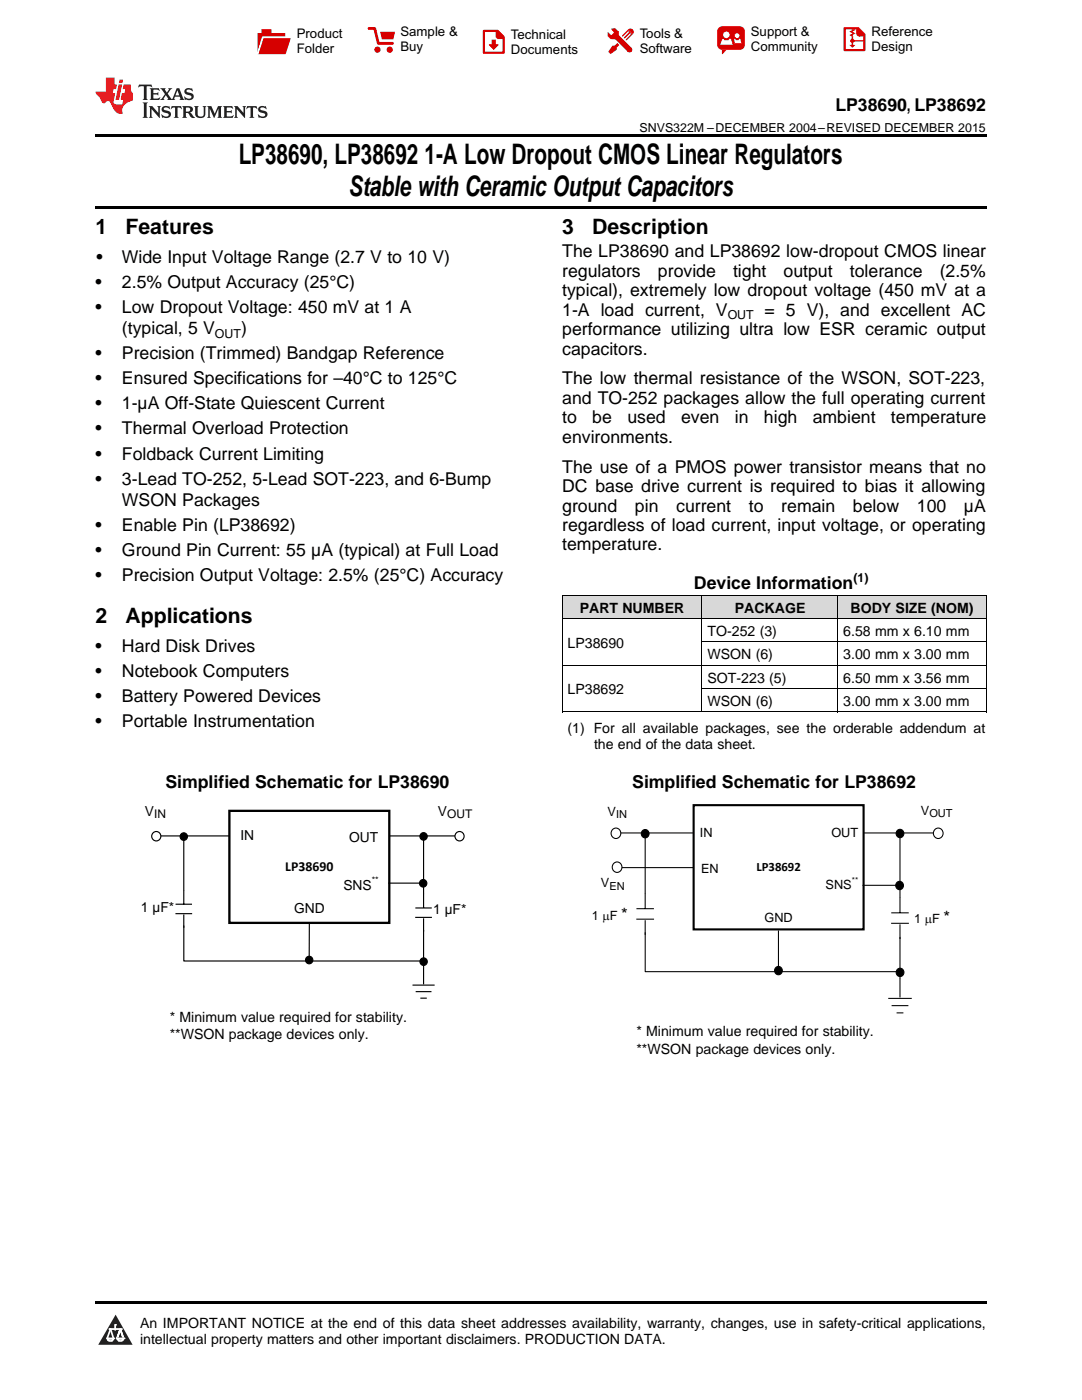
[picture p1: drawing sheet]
<svg xmlns="http://www.w3.org/2000/svg" width="216mm" height="279mm" viewBox="0 0 216 279" stroke-linecap="round" stroke-linejoin="round" font-family="sans-serif">
<defs><g id="words">
<g font-size="5.6">
<text x="47.6" y="32.8">LP38690, LP38692</text>
<text x="84.7" y="32.8">1-A Low Dropout CMOS Linear Regulators</text>
<text x="69.6" y="39.2">Stable with Ceramic OutputCapacitors</text>
</g>
<g font-size="4.2">
<text x="19" y="46.7">1</text>
<text x="25" y="46.7">Features</text>
<text x="112.2" y="46.7">3</text>
<text x="118.2" y="46.7">Description</text>
<text x="19" y="124.4">2</text>
<text x="25" y="124.4">Applications</text>
</g>
<g font-size="3.5">
<text x="166.7" y="22.2">LP38690, LP38692</text>
<text x="19.2" y="52.4">•</text>
<text x="24.3" y="52.4">Wide Input Voltage Range (2.7 V to 10 V)</text>
<text x="112.2" y="51.4">The LP38690 and LP38692 low-dropout CMOS linear</text>
<text x="19" y="57.4">•</text>
<text x="24.3" y="57.4">2.5% Output Accuracy (25°C)</text>
<text x="112.2" y="55.2">regulators</text>
<text x="112.2" y="59.1">typical), extremely low dropout voltage (450 mV at a</text>
<text x="131.3" y="55.2">provide</text>
<text x="146.3" y="55.2">tight</text>
<text x="156.4" y="55.2">output</text>
<text x="169.6" y="55.2">tolerance</text>
<text x="187.5" y="55.2">(2.5%</text>
<text x="19" y="62.4">•</text>
<text x="24.3" y="62.4">Low Dropout Voltage: 450 mV at 1 A</text>
<text x="112.2" y="63">1-A load current, V</text>
<text x="152.6" y="63">= 5 V), and excellent AC</text>
<text x="19" y="71.7">•</text>
<text x="24.3" y="66.7">(typical, 5 V</text>
<text x="24.3" y="71.7">Precision (Trimmed) Bandgap Reference</text>
<text x="48.1" y="66.7">)</text>
<text x="112.2" y="66.9">performance utilizing ultra low ESR ceramic output</text>
<text x="112.2" y="70.8">capacitors.</text>
<text x="19" y="76.7">•</text>
<text x="24.3" y="76.7">Ensured Specifications for –40°C to 125°C</text>
<text x="112.2" y="76.7">The low thermal resistance of the WSON, SOT-223,</text>
<text x="19" y="81.7">•</text>
<text x="24.3" y="81.7">1-µA Off-State Quiescent Current</text>
<text x="112.2" y="80.6">and TO-252 packages allow the full operating current</text>
<text x="19" y="86.7">•</text>
<text x="24.3" y="86.7">Thermal Overload Protection</text>
<text x="112.2" y="84.5">to</text>
<text x="112.2" y="88.4">environments.</text>
<text x="118.2" y="84.5">be</text>
<text x="125.2" y="84.5">used</text>
<text x="135.9" y="84.5">even</text>
<text x="146.6" y="84.5">in</text>
<text x="152.4" y="84.5">high</text>
<text x="162.2" y="84.5">ambient</text>
<text x="177.8" y="84.5">temperature</text>
<text x="19" y="91.7">•</text>
<text x="24.3" y="91.7">Foldback Current Limiting</text>
<text x="112.2" y="94.3">The use of a PMOS power transistor means that no</text>
<text x="19" y="96.7">•</text>
<text x="24.3" y="96.7">3-Lead TO-252, 5-Lead SOT-223, and 6-Bump</text>
<text x="24.3" y="101">WSON Packages</text>
<text x="112.2" y="98.2">DC base drive current is required to bias it allowing</text>
<text x="19" y="106">•</text>
<text x="24.3" y="106">Enable Pin (LP38692)</text>
<text x="112.2" y="102.1">ground</text>
<text x="112.2" y="106">regardless of load current, input voltage, or operating</text>
<text x="126.7" y="102.1">pin</text>
<text x="134.9" y="102.1">current</text>
<text x="149.4" y="102.1">to</text>
<text x="155.9" y="102.1">remain</text>
<text x="170.2" y="102.1">below</text>
<text x="182.9" y="102.1">100</text>
<text x="192.3" y="102.1">µA</text>
<text x="19" y="111">•</text>
<text x="24.3" y="111">Ground Pin Current: 55 µA (typical) at Full Load</text>
<text x="112.2" y="109.9">temperature.</text>
<text x="19" y="116">•</text>
<text x="24.3" y="116">Precision Output Voltage: 2.5% (25°C) Accuracy</text>
<text x="138.5" y="117.6">Device Information</text>
<text x="19" y="130.1">•</text>
<text x="24.3" y="130.1">Hard Disk Drives</text>
<text x="19" y="135.1">•</text>
<text x="24.3" y="135.1">Notebook Computers</text>
<text x="19" y="140.2">•</text>
<text x="24.3" y="140.2">Battery Powered Devices</text>
<text x="19" y="145.2">•</text>
<text x="24.3" y="145.2">Portable Instrumentation</text>
<text x="33" y="157.3">Simplified Schematic for LP38690</text>
<text x="126.2" y="157.3">Simplified Schematic for LP38692</text>
</g>
<g font-size="3.4">
<text x="123.9" y="183.5">*</text>
<text x="188.2" y="184.2">*</text>
</g>
<g font-size="2.8">
<text x="115.7" y="122.2">PART NUMBER</text>
<text x="146.6" y="122.2">PACKAGE</text>
<text x="169.7" y="122.2">BODY SIZE (NOM)</text>
<text x="113.2" y="129.2">LP38690</text>
<text x="141.2" y="126.9">TO-252 (3)</text>
<text x="141.2" y="131.6">WSON (6)</text>
<text x="168.3" y="126.9">6.58 mm x 6.10 mm</text>
<text x="168.3" y="131.6">3.00 mm x 3.00 mm</text>
<text x="141.2" y="136.2">SOT-223 (5)</text>
<text x="168.3" y="136.2">6.50 mm x 3.56 mm</text>
<text x="113.2" y="138.5">LP38692</text>
<text x="141.2" y="140.9">WSON (6)</text>
<text x="168.3" y="140.9">3.00 mm x 3.00 mm</text>
<text x="113.2" y="146.4">(1) For all available packages, see the orderable addendum at</text>
<text x="118.5" y="149.5">the end of the data sheet.</text>
<text x="28.9" y="162.8">V</text>
<text x="48" y="167.7">IN</text>
<text x="87.4" y="162.8">V</text>
<text x="56.9" y="173.8">LP38690</text>
<text x="69.7" y="168">OUT</text>
<text x="68.5" y="177.6">SNS</text>
<text x="28.1" y="182">1 µF*</text>
<text x="58.7" y="182.3">GND</text>
<text x="86.4" y="182.5">1 µF*</text>
<text x="33.9" y="203.9">* Minimum value required for stability.</text>
<text x="33.9" y="207.4">**WSON package devices only.</text>
<text x="127" y="206.8">* Minimum value required for stability.</text>
<text x="127" y="210.4">**WSON package devices only.</text>
<text x="27.9" y="265">An IMPORTANT NOTICE at the end of this data sheet addresses availability, warranty, changes, use in safety-critical applications,</text>
<text x="27.9" y="268.2">intellectual property matters and other important disclaimers. PRODUCTION DATA.</text>
</g>
<g font-size="2.6">
<text x="59.2" y="7.6">Product</text>
<text x="59.2" y="10.6">Folder</text>
<text x="79.9" y="7.3">Sample &amp;</text>
<text x="79.9" y="10.2">Buy</text>
<text x="102" y="7.8">Technical</text>
<text x="102" y="10.8">Documents</text>
<text x="127.6" y="7.6">Tools &amp;</text>
<text x="127.6" y="10.6">Software</text>
<text x="149.8" y="7.2">Support &amp;</text>
<text x="149.8" y="10.2">Community</text>
<text x="173.9" y="7.3">Reference</text>
<text x="173.9" y="10.2">Design</text>
</g>
<g font-size="2.5">
<text x="127.6" y="26.3">SNVS322M –DECEMBER 2004–REVISED DECEMBER 2015</text>
<text x="145.2" y="63.7">OUT</text>
<text x="42.9" y="67.4">OUT</text>
<text x="170.3" y="116.2">(1)</text>
<text x="121.2" y="162.8">V</text>
<text x="139.6" y="167.1">IN</text>
<text x="165.9" y="167.1">OUT</text>
<text x="183.7" y="162.6">V</text>
<text x="150.9" y="173.8">LP38692</text>
<text x="119.9" y="177.1">V</text>
<text x="139.9" y="174.3">EN</text>
<text x="164.7" y="177.4">SNS</text>
<text x="118.1" y="183.5">1 PF</text>
<text x="152.5" y="184">GND</text>
<text x="182.4" y="184.2">1 PF</text>
</g>
<g font-size="2.4">
<text x="30.7" y="163.3">IN</text>
<text x="89.2" y="163.3">OUT</text>
</g>
<g font-size="2.2">
<text x="122.9" y="163.3">IN</text>
<text x="185.4" y="163">OUT</text>
<text x="121.6" y="177.5">EN</text>
</g>
<text font-size="1.8" x="74.2" y="176.3">**</text>
<text font-size="1.7" x="170" y="176.2">**</text>
</g></defs>
<g fill="#d8d8d8">
<path d="M112.2 118.9h27.9v4.6h-27.9z"/>
<path d="M140.1 118.9h27.1v4.6h-27.1z"/>
<path d="M167.2 118.9h29.6v4.6h-29.6z"/>
</g>
<path d="M23.1 262.4l3.4 6h-6.9z" fill="#231f20"/>
<path d="M21.4 267.1h1.2l-.3 .5h-.3a.55 .55 0 0 1-.6-.5z" fill-rule="evenodd" fill="#fff"/>
<path d="M21.4 267.1h1.2l-.3 .5h-.3a.55 .55 0 0 1-.6-.5z" fill="none" stroke="#231f20" stroke-width=".34"/>
<path d="M21.4 267.1l1.2 .1-.3 .4h-.5z" fill="none" stroke="#fff" stroke-width=".34"/>
<path d="M23 265.3h.1" fill="none" stroke="#fff" stroke-width=".34"/>
<path d="M23 264.4v.9z" fill="#fff"/>
<path d="M23 264.4v.9z" fill="none" stroke="#fff" stroke-width=".34"/>
<circle cx="23" cy="264.4" r=".17" fill="#fff"/>
<path d="M21.9 265.2h.1" fill="none" stroke="#fff" stroke-width=".34"/>
<path d="M21.9 265.2h2.3z" fill="#fff"/>
<path d="M21.9 265.2h2.3z" fill="none" stroke="#fff" stroke-width=".34"/>
<circle cx="24.2" cy="265.2" r=".17" fill="#fff"/>
<path d="M23.3 267.1h.1" fill="none" stroke="#fff" stroke-width=".34"/>
<path d="M24 265.2l-.7 1.9z" fill="#fff"/>
<path d="M24 265.2l-.7 1.9z" fill="none" stroke="#fff" stroke-width=".34"/>
<path d="M24 265.2l.7 1.9z" fill="#fff"/>
<path d="M24 265.2l.7 1.9z" fill="none" stroke="#fff" stroke-width=".34"/>
<path d="M24.6 267.1h.1" fill="none" stroke="#fff" stroke-width=".34"/>
<circle cx="21.4" cy="267.1" r=".17" fill="#fff"/>
<path d="M22.1 265.2l-.7 1.9z" fill="#fff"/>
<path d="M22.1 265.2l-.7 1.9z" fill="none" stroke="#fff" stroke-width=".34"/>
<path d="M22.1 265.2l.5 1.9z" fill="#fff"/>
<path d="M22.1 265.2l.5 1.9z" fill="none" stroke="#fff" stroke-width=".34"/>
<circle cx="22.6" cy="267.1" r=".17" fill="#fff"/>
<path d="M23.4 267.1h1.3a.65 .65 0 0 1-.7 .5 .65 .65 0 0 1-.6-.5z" fill-rule="evenodd" fill="#fff"/>
<path d="M23.4 267.1h1.3a.65 .65 0 0 1-.7 .5 .65 .65 0 0 1-.6-.5z" fill="none" stroke="#231f20" stroke-width=".34"/>
<path d="M23.4 267.1h1.3l-.4 .5h-.6z" fill="none" stroke="#fff" stroke-width=".34"/>
<path d="M23.3 267.1h.1" fill="none" stroke="#fff" stroke-width=".34"/>
<circle cx="24.7" cy="267.1" r=".17" fill="#fff"/>
<path d="M19 259.7h177.8v.5h-177.8z" fill="#000"/>
<path d="M138.4 160.7h33.9v24.8h-33.9z" fill-rule="evenodd" fill="#fff"/>
<path d="M138.4 160.7h33.9v24.8h-33.9z" fill="none" stroke="#000" stroke-width=".42"/>
<g fill="none" stroke="#000" stroke-width=".21">
<path d="M123.7 166.2h14.7M128.7 166.4v15M172.3 166.2h14M179.6 166.3v15.9M127 183.4h3.5M127 181.4h3.5M128.7 183.6v3M128.7 186.1v7.8h50.9M155.3 185.8v7.9M177.2 199.3h4.7M177.8 184.3h3.6M177.8 182.2h3.5"/>
<path d="M179.6 184.5v2.9M179.6 195.3v3.8M177.9 200.7h3.4M178.9 202.1h1.4"/>
</g>
<circle cx="122.9" cy="166.3" r="1" fill="#fff"/>
<g fill="none" stroke="#000" stroke-width=".21">
<circle cx="122.9" cy="166.3" r="1"/>
<circle cx="128.7" cy="166.4" r=".8"/>
<circle cx="179.6" cy="166.3" r=".8"/>
<circle cx="155.3" cy="193.7" r=".8"/>
</g>
<g fill="#000">
<circle cx="128.7" cy="166.4" r=".8"/>
<circle cx="179.6" cy="166.3" r=".8"/>
<circle cx="155.3" cy="193.7" r=".8"/>
</g>
<circle cx="187.2" cy="166.3" r="1" fill="#fff"/>
<g fill="none" stroke="#000" stroke-width=".21">
<path d="M124 173.2h14.5M172.2 176.7h7.4M179.6 187.1v8.2"/>
<circle cx="179.5" cy="176.7" r=".8"/>
<circle cx="187.2" cy="166.3" r="1"/>
<circle cx="179.6" cy="194" r=".8"/>
</g>
<g fill="#000">
<circle cx="179.5" cy="176.7" r=".8"/>
<circle cx="179.6" cy="194" r=".8"/>
</g>
<circle cx="123.1" cy="173" r="1" fill="#fff"/>
<circle cx="123.1" cy="173" r="1" fill="none" stroke="#000" stroke-width=".21"/>
<path d="M45.8 161.8h31.9v22.4h-31.9z" fill-rule="evenodd" fill="#fff"/>
<path d="M45.8 161.8h31.9v22.4h-31.9z" fill="none" stroke="#000" stroke-width=".46"/>
<g fill="none" stroke="#000" stroke-width=".23">
<path d="M31.9 166.8h13.9M36.7 167v13.5M77.7 166.8h13.2M84.5 166.9v14.3M35 182.3h3.3M35 180.5h3.3M36.7 182.5v2.7M36.7 184.8v7h47.8M61.7 184.2v7.4M82.3 196.6h4.4M82.8 183.1h3.4M82.9 181.2h3.3"/>
<path d="M82.9 197.9h3.2M83.9 199.2h1.3M84.5 183.3v2.6M84.5 193v3.4"/>
</g>
<circle cx="31.2" cy="166.9" r=".92" fill="#fff"/>
<g fill="none" stroke="#000" stroke-width=".23">
<circle cx="31.2" cy="166.9" r=".92"/>
<circle cx="36.7" cy="167" r=".74"/>
<circle cx="84.5" cy="166.9" r=".74"/>
<circle cx="61.7" cy="191.6" r=".74"/>
</g>
<g fill="#000">
<circle cx="36.7" cy="167" r=".74"/>
<circle cx="84.5" cy="166.9" r=".74"/>
<circle cx="61.7" cy="191.6" r=".74"/>
</g>
<circle cx="91.7" cy="166.9" r=".92" fill="#fff"/>
<g fill="none" stroke="#000" stroke-width=".23">
<path d="M77.5 176.2h7M84.5 185.6v7.4"/>
<circle cx="84.4" cy="176.3" r=".74"/>
<circle cx="91.7" cy="166.9" r=".92"/>
<circle cx="84.5" cy="191.9" r=".74"/>
</g>
<g fill="#000">
<circle cx="84.4" cy="176.3" r=".74"/>
<circle cx="84.5" cy="191.9" r=".74"/>
</g>
<path d="M112.2 118.8h84.6M112.2 118.9v23.2M140.1 118.9v23.2M167.2 118.9v23.2M196.8 118.9v23.2M112.2 132.8h84.6M112.2 123.5h84.6M140.1 137.4h56.7M140.1 128.1h56.7M112.2 142.1h84.6" fill="none" stroke="#000" stroke-width=".2"/>
<path d="M19 26.8h177.8v.6h-177.8zM19 41.2h177.8v.5h-177.8z" fill="#000"/>
<path d="M27.7 16.9l-.1 .6 .6-.3h.5v.2v2.2l-.2 .4h1l-.2-.4v-2.2v-.2h.5l.6 .3-.2-.6zM29.9 17.6l.2 .4v1.6l-.2 .4h1.9l.1-.6a1.09 1.09 0 0 1-1.3 .1v-.6h.6l.4 .2v-.7l-.2 .2h-.8v-.6l.2-.1a1.01 1.01 0 0 1 1 .3l-.1-.6zM32 17.6l.9 1.2-1 1.2h.9l-.2-.3 .5-.7 .5 .7-.3 .3h1.7l-.2-.3 .1-.4h1l.1 .4-.2 .3h1l-.3-.4-.7-2h-.5l-1 2.2-.8-1.1 .9-1.1h-.9l.2 .2-.4 .7-.4-.7 .2-.2zM35.4 18l.4 1h-.8zM37 17.7a.66 .66 0 0 0-.2 .8 .66 .66 0 0 0 .6 .4l.7 .2 .1 .2a.8 .8 0 0 1-.7 .4 .8 .8 0 0 1-.7-.5l.1 .8 .2-.2a.94 .94 0 0 0 1.1 .1 .94 .94 0 0 0 .4-.9 1.48 1.48 0 0 0-1.3-.6v-.4a1.1 1.1 0 0 1 1.2 .2l-.2-.6-.2 .1-.5-.1zM28.5 20.4l.2 .4v2.3l-.2 .4h1l-.2-.4v-2.3l.2-.4zM29.7 21.2l.2 .4v1.5l-.2 .4h.8l-.3-.4 .1-1.3 1.6 1.8v-2l.2-.4h-.7l.2 .2v1.1l-1.2-1.3zM32.5 21.3a.66 .66 0 0 0-.2 .8 .66 .66 0 0 0 .6 .4l.6 .2 .2 .2a.8 .8 0 0 1-.8 .4 .8 .8 0 0 1-.7-.5l.2 .7 .2-.1a.94 .94 0 0 0 1 .1 .94 .94 0 0 0 .5-1 1.47 1.47 0 0 0-1.3-.6l-.1-.3a1.1 1.1 0 0 1 1.3 .2l-.2-.6-.2 .1-.5-.2zM34.3 21.2l-.2 .6a.64 .64 0 0 1 .8-.3v1.6l-.2 .4h1l-.3-.4 .1-1.6a.66 .66 0 0 1 .8 .3l-.2-.6zM36.3 21.2l.3 .4v1.5l-.3 .4h1l-.2-.2v-.7h.5l.1 .1a.8 .8 0 0 0 1.2 .7l-1-1a.62 .62 0 0 0 .6-.5 .62 .62 0 0 0-.6-.7zM37.1 21.5h.1a.48 .48 0 0 1 .6 0 .48 .48 0 0 1 .1 .6l-.2 .1-.6 .1zM38.7 21.2l.2 .2a2.29 2.29 0 0 0 .4 2 1.05 1.05 0 0 0 1.7-.7v-1.3l.2-.2h-.8l.2 .4v1.1a.61 .61 0 0 1-.6 .6 .61 .61 0 0 1-.6-.6v-1.1l.3-.4zM41.3 21.2l.3 .4v1.5l-.3 .4h.8l-.2-.4v-1.4l.8 1.9 .9-1.9v1.4l-.2 .4h.9l-.2-.4v-1.5l.2-.4h-.8l-.7 1.5-.6-1.5zM44.5 21.2l.2 .4v1.5l-.2 .4h1.9l.2-.6a1.1 1.1 0 0 1-1.4 .2v-.7h.6l.4 .2v-.6l-.2 .1-.8 .1v-.6l.2-.1a1.02 1.02 0 0 1 1.1 .2l-.2-.5zM46.7 21.2l.2 .4v1.5l-.2 .4h.8l-.3-.4 .1-1.3 1.6 1.8v-2l.2-.4h-.7l.2 .2v1.1l-1.2-1.3zM49.3 21.2l-.1 .6a.64 .64 0 0 1 .8-.3v1.6l-.3 .4h1l-.2-.4v-1.6a.66 .66 0 0 1 .8 .3l-.1-.6zM51.7 21.3a.66 .66 0 0 0-.2 .7 .66 .66 0 0 0 .7 .5l.6 .2 .1 .2a.8 .8 0 0 1-.7 .4 .8 .8 0 0 1-.7-.5l.1 .7 .2-.1a.94 .94 0 0 0 1.1 .1 .94 .94 0 0 0 .4-1 1.48 1.48 0 0 0-1.2-.6l-.1-.3a1.1 1.1 0 0 1 1.2 .2l-.2-.6-.1 .1-.6-.2z" fill="#231f20"/>
<path d="M21.1 15.5v2.8h-2v.4l.9 .9a.96 .96 0 0 0 1 1 .59 .59 0 0 1 .5-.4 .59 .59 0 0 1 .5 .3l.4 .8a1.61 1.61 0 0 0 2.1 1.3 1.63 1.63 0 0 1 1.1-2.2l.9-.3v-1.5a1.6 1.6 0 0 1-.4-1.7h-1.4l-.2 .9h.5l-.2 .8h-.5l-.2 1v.3h.5l-.2 .9h-.7a.74 .74 0 0 1-1-.6l.3-1.6h-.5l.2-.8h.5l.1-.9h-.4v-1.4zM23.7 16.9l-.7 3h.8l.6-3zM23.8 15.9l-.1 .7h.7l.2-.7z" fill="#ee1d23"/>
<g fill="#d60000">
<path d="M52.2 5.8h2v.8h2.7v4.2h-5.5v-4.2h.8z" fill-rule="evenodd"/>
<path d="M52.5 7.5h5.6l-1.1 3.3h-5.6z" fill-rule="evenodd"/>
</g>
<path d="M52.4 7.4h5.7v.1h-5.6l-1.1 3.3z" fill-rule="evenodd" fill="#fff"/>
<path d="M52.4 7.4h5.7v.1h-5.6l-1.1 3.3z" fill="none" stroke="#fff" stroke-width=".2"/>
<path d="M73.6 5.7h1.2l.7 2.9h2.8" fill="none" stroke="#d60000" stroke-width=".55"/>
<g fill="#d60000">
<path d="M75.9 6.3h2.9l-.3 1.6h-2.3z" fill-rule="evenodd"/>
<circle cx="75.3" cy="9.9" r=".62"/>
<circle cx="77.8" cy="9.9" r=".62"/>
</g>
<path d="M96.6 6.2h2.7l1.2 1.2v3.1h-3.9z" fill="none" stroke="#d60000" stroke-width=".44"/>
<g fill="#d60000">
<path d="M98.1 7.9h.8v1h.6l-1 1.1-.9-1v-.1h.5z" fill-rule="evenodd"/>
<path d="M98.9 6.2h.4l1.2 1.2v.4h-1.2l-.4-.4z" fill-rule="evenodd"/>
<path d="M122 5.7h.8l.6 .6 .1 .7 2.5 2.5-.7 .8-2.4-2.3-1.1-.2-.6-.6v-.8l.8 .6 .4-.4v-.2l-.4-.5z" fill-rule="evenodd"/>
<path d="M122.2 9.1h.5l.5-.5 .4 .4-.5 .5-.1 .4-1.2 .9-.4-.5z" fill-rule="evenodd"/>
<path d="M125.3 5.9a.67 .67 0 0 1 1 0 .67 .67 0 0 1 0 .9z" fill-rule="evenodd"/>
<path d="M125.3 5.9l1 .9-1.2 1.2h-.2v-.2l.9-.9 .1-.2h-.2l-1 1h-.2v-.2l1-1v-.2h-.2l-1 1h-.2v-.2z" fill-rule="evenodd"/>
<circle cx="125.6" cy="9.9" r=".54"/>
</g>
<path d="M123.4 6.3l-.1 .7" fill="none" stroke="#d60000" stroke-width=".2"/>
<g fill="#d60000">
<path d="M143.4 5.5l.7-.2h3.6a.95 .95 0 0 1 .9 .9v2.8a.95 .95 0 0 1-.9 .9h-3.6a.95 .95 0 0 1-1-.9v-2.8z" fill-rule="evenodd"/>
<path d="M144 9.9h1l-.8 .9h-.2z" fill-rule="evenodd"/>
</g>
<g fill="#fff">
<path d="M146.6 8.6h1.3z"/>
<path d="M144.1 7.8h.3l.1 .2h.8l.2-.2h.3l.4 1.1h-2.5z" fill-rule="evenodd"/>
<path d="M146.5 7.8h.2l.2 .2h.5l.1-.2h.2l.2 .8h-1.3z" fill-rule="evenodd"/>
<circle cx="144.9" cy="6.9" r=".65"/>
<circle cx="147.1" cy="7.1" r=".48"/>
</g>
<path d="M168.5 5.6h2.7l1.3 1.3v3.1h-4z" fill="none" stroke="#d60000" stroke-width=".44"/>
<path d="M170.1 7.3v1.8M170.1 8.1h2.3" fill="none" stroke="#d60000" stroke-width=".3"/>
<g fill="#d60000">
<path d="M170.9 5.6h.3l1.3 1.3v.4h-1.1l-.5-.6z" fill-rule="evenodd"/>
<circle cx="170.1" cy="8.1" r=".42"/>
<circle cx="171.4" cy="6.7" r=".55"/>
</g>
<g fill="#d60000">
<path d="M169.5 9h1.2l-.6 .5z"/>
<path d="M169.8 5.8h.6l.3 .2-.6 .3 .6 .4-.7 .3 .2 .3h-.2l-.5-.3 .6-.3-.6-.4 .6-.3z"/>
</g>
<use href="#words"/>
</svg>
